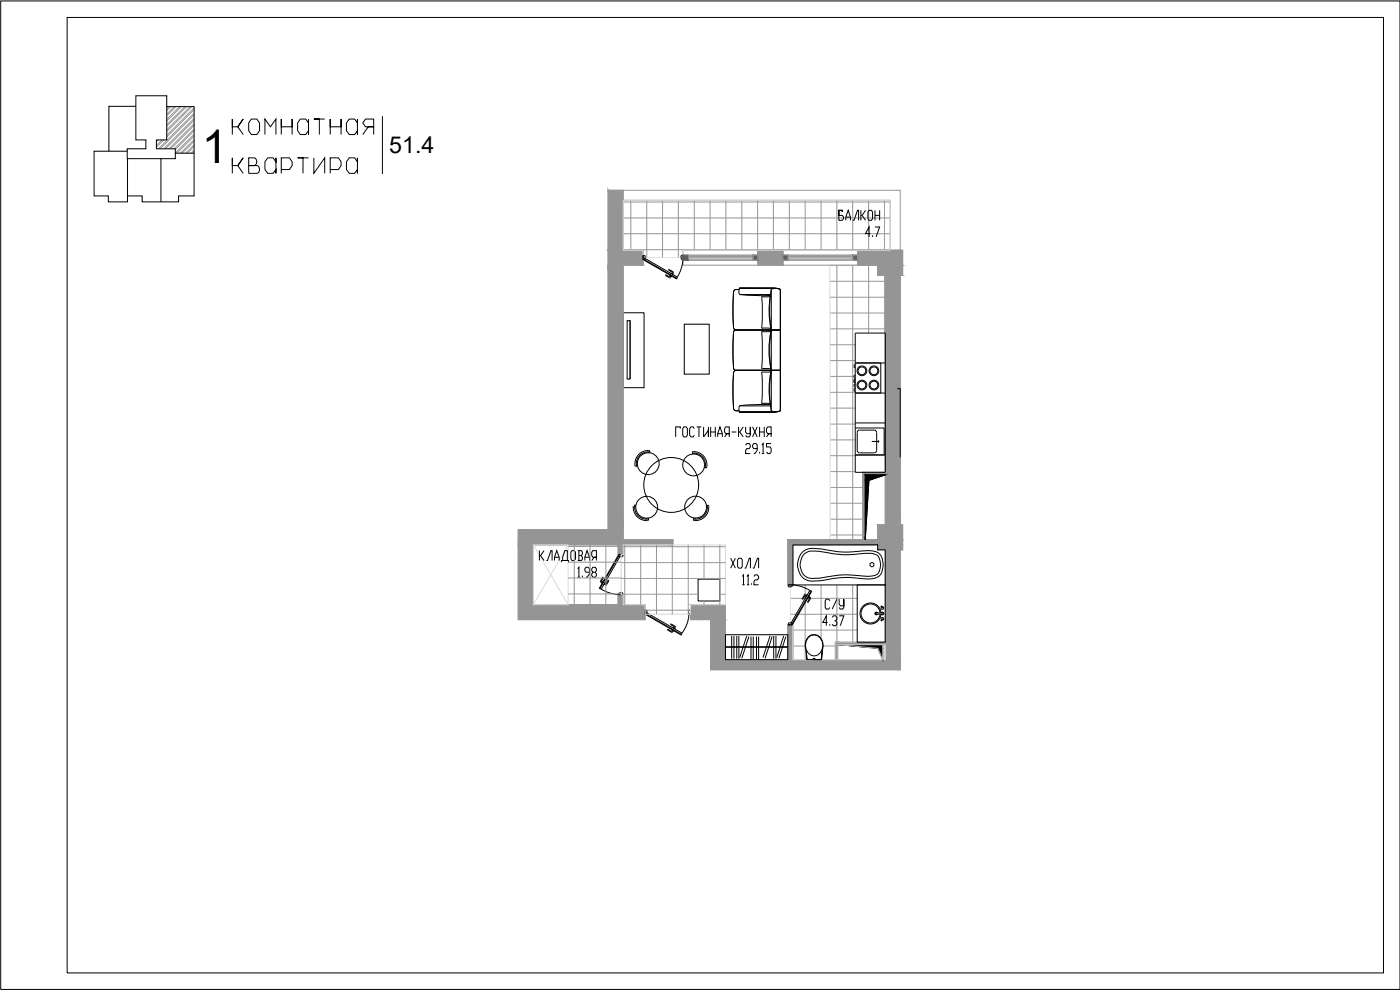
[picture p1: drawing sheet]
<svg xmlns="http://www.w3.org/2000/svg" width="420mm" height="297mm" viewBox="0 0 420 297" stroke-linecap="round" stroke-linejoin="round" font-family="sans-serif">
<defs><g id="words">
<text font-size="14" x="60.5" y="49">1</text>
<text font-size="7" x="116.8" y="45.9">51.4</text>
</g></defs>
<g fill="none" stroke="#939598" stroke-width=".3">
<path d="M50.7 32l-.7 .7M51.3 32l-1.3 1.2M52.3 32l-2.3 2.2M52.8 32l-2.8 2.7M53.9 32l-3.9 3.8M54.4 32l-4.4 4.4M55.5 32l-5.5 5.4M56 32l-6 5.9M57.1 32l-7.1 7M57.6 32l-7.6 7.5M58.3 32.4l-8.3 8.2M58.3 34l-10.8 10.6"/>
<path d="M58.3 35.5l-9.2 9.1M58.3 37.1l-7.6 7.5M58.3 38.7l-6 5.9M58.3 32.9l-8.3 8.2M58.3 34.5l-10.2 10.1M58.3 36.1l-8.6 8.5M58.3 37.7l-7 6.9M58.3 39.2l-5.7 5.7M47 42l-.1 .1M47.6 42l-.7 .6M48.6 42l-1.7 1.7M49.1 42l-2.2 2.2"/>
<path d="M58.3 40.3l-5.7 5.6M58.3 41.9l-4.2 4.1M58.3 43.5l-2.6 2.5M58.3 45l-1 1M58.3 40.8l-5.2 5.2M58.3 42.4l-3.6 3.6M58.3 44l-2 2M58.3 45.6l-.5 .4M187 74.9h80.2M187 70.1h80.2M187 65.4h80.2M187 60.6h80.2"/>
<path d="M189.3 60.1v15M194.1 60.1v17.2M198.8 60.1v17.2M203.6 60.1v17.2M208.4 60.1v15M213.1 60.1v15M217.8 60.1v15M222.6 60.1v15M227.4 60.1v15M232.1 60.1v15M236.9 60.1v15M241.6 60.1v15"/>
<path d="M246.4 60.1v15M249 79.7h14.4M251.2 60.1v15M251.2 79.6v82.4M255.9 60.1v15M255.9 79.6v82.4M260.7 60.1v15M260.7 79.6v20.3M265.4 60.1v15M249 93.9h16.7M249 89.2h16.7M249 84.4h16.7"/>
<path d="M249.1 98.7h16.6M265.4 82.6v17.3M249.1 117.7h7.6M249.1 112.9h7.2M249.1 108.2h7.6M249.1 103.4h7.6M249.1 136.7h7.6M249.1 132h7.6M249.1 127.2h7.6M249.1 122.5h7.6M249.1 141.5h7.6M249.2 155.8h9.7"/>
<path d="M249.2 151h9.7M249.2 146.2h9.7M170.5 178.2h15.9M170.5 173.4h15.9M170.5 168.7h15.9M170.5 163.9h15M172.3 163.5v17.9M177.1 163.5v17.9M181.8 163.5v17.9M186.4 178.3h23.1M186.4 173.6h31.3M186.4 168.8h31.3"/>
<path d="M187 164h30.7M187.5 163.5v17.9M192.3 163.5v17.9M197 163.5v20.8M201.8 163.5v20.8M206.5 163.5v20.8M211.3 163.5v10.3M216 163.5v17.9M216 178.3h1.7M237.2 179.5h20.1M241.6 175.5v17.9M246.4 175.5v16.1"/>
<path d="M249.2 160.5h9.7M251.2 175.5v17.2M255.9 175.5v17.2M193.6 183.1h13.6M211.3 180.3v1.1M237.2 184.3h20.1M238 193.8h3.6v4.1M238 189h19.3M247 193.8h3.7"/>
</g>
<path d="M187 60.1h80.2v15h-62.2v2.2h-12v-2.2h-6zM249 79.6h14.4v3h2.3v59.1h-6.8v20.3h-9.7zM187 163.5h30.7v17.9h-10.5v2.9h-13.6v-2.9h-6.6v-3h-.6v-12h.6zM238 163.4l25.4 .1v1.5h2.3v32.9h-27.7v-10.4h-.8v-12h.8z" fill="none" stroke="#dcdcdc" stroke-width=".3"/>
<g fill="none" stroke="#000" stroke-width=".3">
<path d="M32.7 31.9h8.1v-3.2h9.2v3.3h8.3v26.8h-4.7v1.8h-10.9v-1.8h-4.4v1.8h-5.8v-1.8h-4.3v-13.4h4.5zM40.8 31.9v10.1h3v2.6h-5.6v.8h-5.5M50 32v10h-3.1v2.6h5.7v1.4M75.4 35.7h1.7l.8 1.2v2.3l-.8 1.2h-1.7l-.8-1.2v-2.3zM90.1 35.7h1.6l.9 1.2v-1.2v4.7v-1.2l-.9 1.2h-1.6l-.8-1.2v-2.3zM97.5 35.7h-3.3h1.6v4.7M104.8 35.7h1.6l.9 1.2v-1.2v4.7v-1.2l-.9 1.2h-1.6l-.8-1.2v-2.3zM114.8 34.9v17.3M38.2 45.4l.1 13.4M38.3 47.6h10v13M58.3 46h-5.7v1.6h-4.3M69.7 40.4v-4.7v2.3h1.7l1.6-2.3-1.6 2.3 1.6 2.4"/>
<path d="M69.7 52v-4.6v2.3h1.7l1.6-2.3-1.6 2.3 1.6 2.3M74.6 47.4h1.6a1.24 1.24 0 0 1 .8 1.1 1.24 1.24 0 0 1-.8 1.2h-1.6h2.5a1.24 1.24 0 0 1 .8 1.2 1.24 1.24 0 0 1-.8 1.1h-2.5zM79.5 40.4v-4.7l1.7 2.3 1.6-2.3v4.7M80.3 47.4h1.7l.8 1.1v-1.1v4.6v-1.1l-.8 1.1h-1.7l-.8-1.1v-2.4zM84.4 40.4v-4.7v2.3h3.3v-2.3v4.7M84.4 50.9h2.5l.8-1.2v-1.2l-.8-1.1h-2.5v4.6M92.6 47.4h-3.3h1.6v4.6M94.2 47.4v4.6l3.3-4.6v4.6M99.1 40.4v-4.7v2.3h3.3v-2.3v4.7M99.1 50.9h2.5l.8-1.2v-1.2l-.8-1.1h-2.5v4.6M104.8 47.4h1.6l.9 1.1v-1.1v4.6v-1.1l-.9 1.1h-1.6l-.8-1.1v-2.4zM108.9 40.4l1.6-2.4h-.8l-.8-1.1 .8-1.2h2.4v2.3h-1.6h1.6v2.4"/>
<path d="M251.8 63.1h1v.5v-.5h-1v1.5h1l.4 .5v.5l-.4 .5h-1zM253.8 66.1v-1l.8-2 .6 2v1M253.8 65.1h1.4M255.9 66.1h.4l1-3h.4v3M258.4 63.1v3M258.7 64.6l1.1 1.5M259.8 63.1l-1.1 1.5h-.3M260.8 63.1h.7l.4 .5v2l-.4 .5h-.7l-.3-.5v-2zM261.2 70.1h-1.4l1-2v3M261.9 70.6v.5M262.6 68.1h1.4l-1.1 3M262.6 63.1v3"/>
<path d="M262.6 64.6h1.4M264 63.1v3M187 93.8h6.3v22.5h-6.3zM188.2 96.2h.9v17.5h-.9zM205.4 97.3h7.5v15h-7.5zM220.1 99.7l-.1 3.3 .1 7.4M220.2 99.7l-.2 5.3 .2 5.4M220.9 99h13.3M220.9 99l-.6 .2-.2 .5M221.8 86.9h-1.1l-.5 .5-.2 5.5 .2 5.3a.7 .7 0 0 0 .7 .8l-.5 .2-.3 .5M221.8 86.9h-1.2l-.4 .4a64.2 64.2 0 0 0-.1 11l.2 .4 .6 .3M221.9 86.4h10.1l2.1 .4"/>
<path d="M221.9 86.6l-.1 .3M221.9 86.4v.2M221.9 86.4h10.5l1.8 .4M221.9 86.6h11M221.9 86.5l-.2 1.1 .2 .7M231.3 88.4h-9.4l4.7 .3h4.6M231.4 98.5a24.8 24.8 0 0 1-.2-9.6l-2.6 .1 .2 4.7-.2 4.8 2.8 .1M231.5 86.8a38.8 38.8 0 0 0-.1 12.2 38.8 38.8 0 0 0 0 12.1 38.8 38.8 0 0 0 .1 12.2M231.5 86.8l1.3-.3 1.4 .3M231.5 86.8v36.5M234.2 86.8v36.5M256.7 99.9h9v41.8h-9z"/>
<path d="M220.1 111.8l-.1 3.4 .1 7.3M220.1 110.4l.4 .6 .4 .1M220.1 110.4l.3 .5 .5 .2M220.2 111.9l-.2 5.3 .2 5.3M220.9 111.1h13.3M220.9 111.1l-.5 .2-.3 .6M220.9 111.1l-.6 .3-.2 .4M228.6 110.6l.2-6.1-.2-5 2.8-.1a25.7 25.7 0 0 0 0 11.3h-2.8M231.4 111.5l-2.8 .1 .2 4.7-.2 4.8h2.6a24.8 24.8 0 0 1 .2-9.6M256.7 117.9h9M256.7 108.9h9M256.7 109.5h-.4v.8h.4"/>
<path d="M256.7 112.6h-.4v.8h.4M256.7 113.9h-.4v.9h.4M256.7 115.2h-.4v.9h.4M256.7 116.5h-.4v.9h.4M264.3 108.9v9M269.2 116.6h1v20.6M204.2 128.6v-.5h-1.4v3M205.2 128.1h.8l.3 .5v2l-.3 .5h-.8l-.3-.5v-2zM208.4 128.6l-.4-.5h-.7l-.3 .5v2l.3 .5h.7l.4-.5M209.1 128.1h1.4M209.8 128.1v3M211.2 128.1v3l1.4-2v2v-3"/>
<path d="M213.3 128.1v3M213.3 129.6h1.4M214.7 128.1v3M215.4 131.1v-1l.7-2 .7 2v1M215.4 130.1h1.4M217.5 131.1l.7-1h.7v-2h-1.1l-.3 .5v1l.3 .5h1.1v1M219.6 129.6h1.4M220.1 122.5l.5 .7 1.2 .1M220.1 122.5l.3 .5 .5 .2M220.9 123.3h.9M221.7 128.1v3M221.8 123.3l.1 .3"/>
<path d="M221.9 123.6v.1M221.9 123.7h10.1M221.9 123.6h11M222 129.6l1.1 1.5M223.1 128.1l-1.1 1.5h-.3M223.8 128.1v1.5l.3 .5h1.1v-2v2.5l-.4 .5h-.7l-.3-.5M223.8 133.6l.3-.5h.7l.4 .5v.5l-.4 .5h-.7l-.3 .5v1h1.4M225.8 128.1l1.4 3M227.2 134.6h-1l-.4-.5v-.5l.4-.5h.7l.3 .5v1.5l-.6 1h-.4M227.2 128.1l-1.4 3M228 129.6h1.4M228 128.1v3"/>
<path d="M228 135.6v.5M228.6 133.6l.4-.5v3M228.6 136.1h.8M229.4 128.1v3M230 131.1l.8-1h.6v-2h-1l-.4 .5v1l.4 .5h1v1M231.2 121.4h-4.6l-4.7 .3M231.3 121.8h-9.4l-.2 .7 .2 1M231.4 133.1h-1.4v1h1.1l.3 .5v1l-.3 .5h-.7l-.4-.5M234.1 123.3l-2.1 .4M234.2 123.3l-1.4 .3-1.3-.3M234.2 123.3l-1.8 .4h-10.5M256.7 126.9h9"/>
<path d="M256.7 128.4h8.6v8.1M256.7 136.5h9M257.9 135.9h4.5M261.6 132.4h2.3M262.4 129.1l.5 .2 .2 .4M262.4 129.1h-4.5l-.6 .4v5.7l.2 .4 .4 .2M263.1 135.2l-.2 .4-.5 .2M263.1 129.7v5.5M263.6 132.1v.7M161.9 165.2v3M162.2 166.7l1.1 1.5M163.3 165.2l-1.1 1.5h-.3"/>
<path d="M164 168.2h.3l1.1-3h.3v3M166.4 168.2v-1l.7-2 .7 2v1M166.4 167.2h1.4M168.5 168.7v-.5h1.8v-3h-.8l-.6 2v1h1.7v.5M171.7 165.2h.6l.4 .5v2l-.4 .5h-.6l-.4-.5v-2zM173.4 165.2h1.1l.3 .5v.5l-.3 .5M173.4 170.7l.3-.5v3M173.4 173.2h.7M173.7 166.7h.8l.3 .5v.5l-.3 .5h-1.1M173.7 165.2v3M174.8 172.7v.5M175.5 168.2v-1l.7-2 .7 2v1"/>
<path d="M175.5 167.2h1.4M176.9 171.7h-1l-.4-.5v-.5l.4-.5h.6l.4 .5v1.5l-.7 1h-.3M177.6 168.2l.7-1h.7v-2h-1.1l-.3 .5v1l.3 .5h1.1v1M177.9 171.7l-.3-.5v-.5l.3-.5h.7l.4 .5v.5l-.4 .5h-.7l-.3 .5v.5l.3 .5h.7l.4-.5v-.5l-.4-.5M209.5 173.8h6.5v6.5h-6.5zM219.3 167.5l1.4 3M220.7 167.5l-1.4 3M221.7 167.5h.7l.4 .5v2l-.4 .5h-.7l-.3-.5v-2zM222.8 173l.3-.5v3M222.8 175.5h.7M223.5 170.5h.3l1.1-3h.3v3M224.2 173l.3-.5v3"/>
<path d="M224.2 175.5h.7M225.6 175v.5M225.9 170.5h.4l1-3h.4v3M226.3 173l.3-.5h.7l.4 .5v.5l-.4 .5h-.7l-.3 .5v1h1.4M238 163.5l25.4-.1v1.6h2.3v10.5h-27.7zM240.8 165.7a4.4 4.4 0 0 1 3.8-1.1l1.5 .1a36 36 0 0 0 14.1 .5 4.2 4.2 0 0 1 4.4 2 5.8 5.8 0 0 1-.7 5.5 8.4 8.4 0 0 1-6.2 .8l-3.1-.2h-2.4l-4.8 .8a7.9 7.9 0 0 1-6.1-.5 5.6 5.6 0 0 1-.5-7.9zM241.3 166.2a3.8 3.8 0 0 1 3.2-.9l1.5 .1a35.3 35.3 0 0 0 14.2 .6 3.2 3.2 0 0 1 4.1 3.4l-.2 1.4a2.81 2.81 0 0 1-3.3 2.1 39.9 39.9 0 0 0-14.2 .5l-2.1 .1a3.6 3.6 0 0 1-4.3-3.6v-1a4.7 4.7 0 0 1 1.1-2.7zM251.2 179.8l-1.4 2.9M251.8 179.8v1.5l.4 .5h1v-2v2.5l-.3 .4h-.7l-.4-.4M257.3 175.5h8.4v17.2h-8.4zM241.9 195.1l.2 2.8M242.1 197.3v.6"/>
<path d="M242.1 197.3l-.2-2.3a3.3 3.3 0 0 1 2.4-4.6 3.3 3.3 0 0 1 2.5 4.6l-.3 2.9M242.1 197.3h.1M242.1 197.9h4.4M242.5 191.4a2.6 2.6 0 0 1 3.1-.6 2.6 2.6 0 0 1 1.3 2.9 2.74 2.74 0 0 1-3.6 2.9 3.5 3.5 0 0 1-.8-5.2zM243.8 197.9l.1-.2h.8l.1 .2M244.1 197.6h.5zM246.5 197.7v.2M246.6 197.7l-.1 .2M246.7 195.1l-.2 2.8M246.9 194.5l-.3 3.3M248.4 186.8h-1.5l1.1-2v2.9M249 180.2l-.3-.4h-.7l-.3 .4v2.1l.3 .4h.7l.3-.4"/>
<path d="M249 187.3v.4M249.8 185.2l.3-.4h.7l.4 .4v.5l-.4 .6h-.4M250.8 186.3l.4 .5v.5l-.4 .4h-.7l-.3-.4M251.8 184.8h1.4l-1 2.9M263 183.8l-.2 .2 .2 .2M263 183.9h1.9M263 184.3h1.9M263.2 183.9l-.3-.1-.2 .3 .2 .3 .4-.2M263.3 183.9a.4 .4 0 0 0-.6-.1 .4 .4 0 0 0 .1 .6 .4 .4 0 0 0 .6-.2M264.1 183.9a2.86 2.86 0 0 0-4.3-2.3 2.86 2.86 0 0 0 0 4.9 2.86 2.86 0 0 0 4.3-2.3M264.4 181.7l.5 .7-.5-.6M264.4 183.9a3.2 3.2 0 0 0-4.8-2.5 3.2 3.2 0 0 0 0 5.4 3.2 3.2 0 0 0 4.8-2.6"/>
<path d="M264.5 183.9a.4 .4 0 0 1 .6-.1 .4 .4 0 0 1 0 .6 .4 .4 0 0 1-.6-.2M264.6 186a.4 .4 0 0 1 0-.7 .4 .4 0 0 1 .6 .4 .4 .4 0 0 1-.5 .4M264.7 185.9l.2-.2-.5 .7zM264.7 182a.4 .4 0 0 1 .5 .4 .4 .4 0 0 1-.6 .4 .4 .4 0 0 1 0-.7M264.9 183.8l.1 .2-.1 .2"/>
<circle cx="258.7" cy="115.5" r="1.46"/>
<circle cx="258.7" cy="111.3" r="1.46"/>
<circle cx="258.7" cy="111.3" r="1.16"/>
<circle cx="258.7" cy="115.5" r="1.16"/>
<circle cx="262.3" cy="115.5" r="1.46"/>
<circle cx="262.3" cy="111.3" r="1.46"/>
<circle cx="262.3" cy="111.3" r="1.16"/>
<circle cx="262.3" cy="115.5" r="1.16"/>
<circle cx="261.7" cy="169.4" r=".61"/>
</g>
<path d="M182.5 57.1h4.5v18h6v4.5h-6v82.4h15v1.5h-15v2.9h-1.5v-2.9h-25.4v17.9h25.4v-3h1.5v3h6.6v4.5h-38.1v-27h27zM187 57.1h83.2v18h-3v-15h-80.2M205 75.1h22.5v4.5h-22.5zM227.5 75.1h7.5v4.5h-7.5zM235 75.1h22.4v4.5h-22.4zM257.4 75.1h13.5v7.5h-.7v74.9h.7v7.5h-.7v35.9h-57v-15h-6v-4.5h10.5v16.5h18.7v-10.4h1.6v10.4h27.7v-32.9h-2.3v-1.5l-25.4-.1v12.1h-1.6v-13.5h27v-4.5h2.3v-74.9h-2.3v-3h-6z" fill="none" stroke="#939598" stroke-width=".3"/>
<path d="M205 76.6h22.5v1.5h-22.5zM235 76.6h22.4v1.4h-22.4z" fill="none" stroke="#939598" stroke-width=".3"/>
<g fill="#939598" stroke="#939598" stroke-width=".3">
<path d="M182.5 57.1l4.5 18v-18zM182.5 57.1l4.5 18h-4.5z"/>
<path d="M182.5 75.1l10.5 4.5v-4.5zM182.5 75.1l10.5 4.5h-10.5z"/>
<path d="M182.5 79.6l4.5 79.3v-79.3zM182.5 79.6l4.5 79.3h-4.5z"/>
<path d="M155.5 158.9l31.5 3.1v-3.1zM155.5 158.9l31.5 3.1h-31.5z"/>
<path d="M155.5 162l46.5 1.5v-1.5zM155.5 162l46.5 1.5h-46.5z"/>
<path d="M185.5 163.5l1.5 2.9v-2.9zM185.5 163.5l1.5 2.9h-1.5z"/>
<path d="M185.5 178.4l1.5 3v-3zM185.5 178.4l1.5 3h-1.5z"/>
<path d="M155.5 163.5l4.6 17.9v-17.9zM155.5 163.5l4.6 17.9h-4.6z"/>
<path d="M155.5 181.4l38.1 4.5v-4.5zM155.5 181.4l38.1 4.5h-38.1z"/>
<path d="M257.4 75.1l13.5 4.5v-4.5zM257.4 75.1l13.5 4.5h-13.5z"/>
<path d="M263.4 79.6l7.5 3v-3zM263.4 79.6l7.5 3h-7.5z"/>
<path d="M265.7 82.6l4.5 74.9v-74.9zM265.7 82.6l4.5 74.9h-4.5z"/>
<path d="M263.4 157.5l7.5 4.5v-4.5zM263.4 157.5l7.5 4.5h-7.5z"/>
<path d="M236.4 162l34.5 1.4v-1.4zM236.4 162l34.5 1.4h-34.5z"/>
<path d="M238 163.4l32.9 .1zM238 163.4l32.9 .1z"/>
<path d="M263.4 163.5l7.5 1.5v-1.5zM263.4 163.5l7.5 1.5h-7.5z"/>
<path d="M236.4 163.4l1.6 12.1v-12.1zM236.4 163.4l1.6 12.1h-1.6z"/>
<path d="M207.2 181.4l10.5 4.5v-4.5zM207.2 181.4l10.5 4.5h-10.5z"/>
<path d="M265.7 165l4.5 32.9v-32.9zM265.7 165l4.5 32.9h-4.5z"/>
<path d="M236.4 187.5l1.6 10.4v-10.4zM236.4 187.5l1.6 10.4h-1.6z"/>
<path d="M213.2 185.9l4.5 12v-12zM213.2 185.9l4.5 12h-4.5z"/>
<path d="M213.2 197.9l57 3v-3zM213.2 197.9l57 3h-57z"/>
<path d="M227.5 75.1l7.5 4.5v-4.5zM227.5 75.1l7.5 4.5h-7.5z"/>
</g>
<g fill="none" stroke="#000" stroke-width=".3">
<path d="M193 76.7h.6l-.1 1.2M193 77.9h.5M193 76.6v1.4M193.4 77.9l9.8 5.7-.1 .1-9.8-5.6zM193.5 77.9l.2-.3 9.6 5.6-.2 .3M205 76.6a11.5 11.5 0 0 1-1.7 6.5M205 76.7h-.6l.2 1.2h.4M201 82.5l.7 .5M201.3 82.8l-.3 .3-1.3-.6 1.2 .8 .6-.4M201.3 82l.8 .4M202 81.5l-1.3-.6 1.1 .8-.2 .4M202 81.5l-.2 .7 .1-.2"/>
<path d="M202.1 82.4h-.1M180.4 176.7a11.6 11.6 0 0 0 6.6 1.7M181 174.4l-.4 .8M181 174.4h.1M181 173.3l-.1-.1-.7 1.2 .5 .5M181.1 173.3l-.7 1.2 .4 .2M181.6 174.7l-.5 .8M182.7 174.3l-.2-.1-.7 1.1-.3-.2M182.7 174.3l-.7 1.1-.6-.1 .1 .1M185.5 166.8l.2 .1-5.7 9.7h-.2zM185.5 166.4h1.5M185.6 166.9l.4 .2-5.6 9.7-.3-.2"/>
<path d="M185.7 166.4v.5l.4 .1h.8v-.6M185.7 178.4v-.4h.3v-.2h.9v.6M236.4 175.5h1.6M236.6 175.5v.6l1.2-.2v-.4M237.9 175.5a12 12 0 0 1 5.1 1.7M241.4 178.5l-.6 1.1 .1 .1M241.7 178.4l-.3 .1M241.7 178.4l.4 .2-.2-.1M242 178.8l-.4-.2-.6 1.2M242.3 178.5l-.4 .7M242.4 179.5v.1M242.7 179.2l.3 .2-.6 1.2"/>
<path d="M242.8 179l.4 .4-.6 1.3M242.8 178.8l-.4 .8M243 177.2l-5.5 9.6 .3 .2M243 177.2l.4 .2M243.5 177.3l.1 .1-5.6 9.7h-.2zM193.6 183v1.4M193.6 183.1h.6l-.1 1.2M193.6 184.3h.5M194 184.3l10.6 6.1-.1 .2-10.6-6.1zM194.1 184.3l.2-.3 10.4 6M200.4 189l.1-.2 1.1 .7 .2-.4M200.4 189l1.3 .8 .4-.5"/>
<path d="M201.4 187.2l-.1 .2 1.1 .7-.2 .4M201.4 187.2l1.2 .7 .1 .3M201.5 188.9l.8 .4M201.9 188.4l.7 .4M202.7 188.2l-.3 .4 .2-.2M204.7 190l-.2 .3M206.7 184.3a9.8 9.8 0 0 1-2 5.6M206.8 184.3h.4M207.2 183.1h-.6l.2 1.2M207.2 183v1.4M236.4 187.5h1.6M237.8 187l-1.2-.1v.6"/>
<path d="M237.8 187v.5M242.4 180.5l.2 .2"/>
<circle cx="193.5" cy="77.7" r=".06"/>
<circle cx="185.9" cy="166.9" r=".06"/>
<circle cx="194.1" cy="184" r=".06"/>
<circle cx="237.6" cy="187" r=".06"/>
</g>
<!-- layer: 0 -->
<g fill="none" stroke="#000" stroke-width=".3">
<path d="M.2 .3h420v296.6h-420zM189.1 96.2v17.5M191 139.6l-.2 .3-.3-.3M191.3 139.4h-.3M191.3 139.8l-.5 .1M194.5 135.6v.4M194.9 135.9l.1-.6a3.8 3.8 0 0 0-4.4 4.3M195 135.3v.1a3.8 3.8 0 0 0-4 4.2M207.9 136.3l-.1-.6 .1 .2a3.7 3.7 0 0 1 3.8 4.1M208.1 135.5l-.3 .2M208.1 135.5a3.8 3.8 0 0 1 3.8 4.9l-.2-.4M208.3 135.9v.4"/>
<path d="M211.4 139.8l.3 .1M190.1 151.8a3.8 3.8 0 0 0 4.5 4.2l-.3-.3M190.5 151.8a3.6 3.6 0 0 0 3.8 4M190.5 152l.3 .1M190.8 151.6l-.4-.1 .1 .3M194.1 155.4v.4M194.6 155.4v.6M208.2 155.4l-.1 .5 .3-.2M208.7 155.5l-.1 .3M211.4 140.2l.5 .2M212 151.7l.5-.1 .2 .3M212.3 151.9a3.6 3.6 0 0 1-3.9 3.9"/>
<path d="M212.3 152.1l-.3 .1M212.6 151.6l-.3 .3M212.7 151.9a3.9 3.9 0 0 1-4.6 4.1v-.1M217.7 190.4h18.7v7.5h-18.7zM217.7 194h18.7M217.7 194.2h18.7M219.6 190.8v6.8M220.3 190.8v6.8M221.1 190.8v6.8M221.7 190.8v6.8M224.1 190.8l-2.1 6.5M224.7 191l-2.1 6.5"/>
<path d="M225.4 191v6.9M226.1 191v6.9M227 191v6.9M227.7 191v6.9M231.1 190.8l-2.1 6.5M231.7 191l-2.1 6.5M232.2 190.8v6.8M232.9 190.8v6.8M235.2 190.8l-2.1 6.5M235.8 191l-2 6.5"/>
<circle cx="194.5" cy="139.1" r="3.3"/>
<circle cx="208.2" cy="139.5" r="3.3"/>
<circle cx="194.1" cy="152.2" r="3.3"/>
<circle cx="201.4" cy="145.5" r="8.2"/>
<circle cx="208.8" cy="152.2" r="3.3"/>
</g>
<path d="M258.9 141.7h6.8v.8h-6v19.5h-.8zM250.7 192.7h15v.7h-14.3v4.5h-.7zM251.4 193.4h13.5v4.5l-1.4-3.4z" fill="none" stroke="#bababa" stroke-width=".3"/>
<g fill="#939598" stroke="#939598" stroke-width=".3">
<path d="M258.9 141.7l6.8 .8v-.8zM258.9 141.7l6.8 .8h-6.8z"/>
<path d="M258.9 142.5l.8 19.5v-19.5zM258.9 142.5l.8 19.5h-.8z"/>
<path d="M250.7 192.7l15 .7v-.7zM250.7 192.7l15 .7h-15z"/>
<path d="M250.7 193.4l.7 4.5v-4.5zM250.7 193.4l.7 4.5h-.7z"/>
</g>
<g fill="#000" stroke="#000" stroke-width=".3">
<path d="M259.7 142.5h6l-4.9 1.6zM251.4 193.4h13.5v1.1z"/>
<path d="M259.7 142.5v1.6h1.1zM259.7 144.1h1.1l-1.1 17.9z"/>
<path d="M251.4 193.4l13.5 1.1zM263.5 194.5h1.4v3.4z"/>
</g>
<path d="M259.7 142.5h6l-4.9 1.6-1.1 17.9z" fill="none" stroke="#000" stroke-width=".3"/>
<path d="M160.1 163.5h10.4v17.9h-10.4zM160.1 163.5l10.4 17.9M170.5 163.5l-10.4 17.9" fill="none" stroke="#dcdcdc" stroke-width=".3"/>
<g fill="#636466" stroke="#636466" stroke-width=".3">
<path d="M235 76.6l1.5 1.4v-1.4zM235 76.6l1.5 1.4h-1.5z"/>
<path d="M255.9 76.6l1.5 1.4v-1.4zM255.9 76.6l1.5 1.4h-1.5z"/>
<path d="M226 76.6l1.5 1.4v-1.4zM226 76.6l1.5 1.4h-1.5z"/>
<path d="M205 76.6l1.5 1.4v-1.4zM205 76.6l1.5 1.4h-1.5z"/>
</g>
<!-- layer: 0 -->
<g fill="none" stroke="#939598" stroke-width=".3">
<path d="M205 76.6h1.5v1.4h-1.5zM206.5 78h19.5M206.5 76.9h19.5M206.5 76.6h19.5M206.5 77.7h19.5M206.5 77.3h19.5M226 76.6h1.5v1.4h-1.5zM235 76.6h1.5v1.4h-1.5zM236.5 78h19.4M236.5 76.9h19.4M236.5 76.6h19.4M236.5 77.7h19.4"/>
<path d="M236.5 77.3h19.4M255.9 76.6h1.5v1.4h-1.5z"/>
</g>
<path d="M20.2 5.2h395v286.7h-395z" fill="none" stroke="#000" stroke-width=".3"/>
<use href="#words"/>
</svg>
